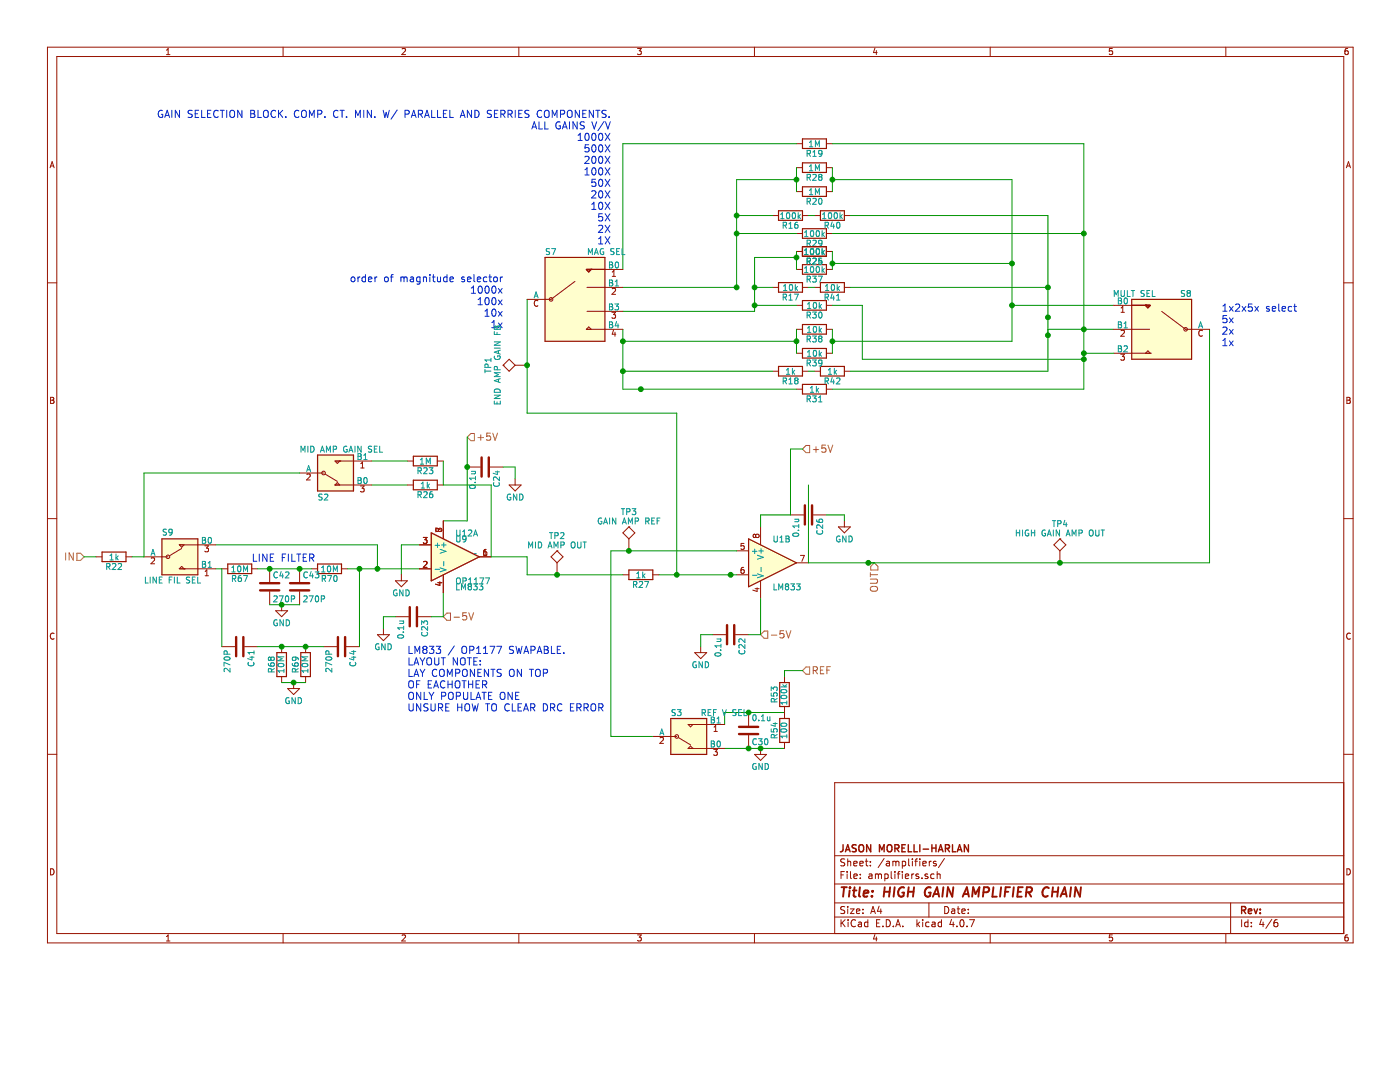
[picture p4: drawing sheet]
<svg xmlns="http://www.w3.org/2000/svg" width="279mm" height="216mm" viewBox="0 0 279 216" stroke-linecap="round" stroke-linejoin="round" font-family="sans-serif">
<g fill="none" stroke="#969400" stroke-width=".2">
<path d="M94 86.5h.7v1.4h-.7l-.8-.7zM95.4 87.3h1.1M95.9 86.8v1.1M97.9 86.4h-.7l-.1 .7 .2-.1h.5l.1 .6-.3 .3-.5-.2M98.3 86.4l.5 1.5 .5-1.5M160.2 89.6l.7-.7h.7v1.4h-.7zM162.3 89.7h1.1M162.9 89.2v1.1M164.8 88.8h-.7l-.1 .7 .2-.1h.5l.1 .6-.3 .3-.5-.2M165.2 88.8l.5 1.5 .5-1.5M13.1 110.3v1.5M14.6 110.3v1.5l-.8-1.5v1.5"/>
<path d="M15.3 110.4h.8l.7 .7-.7 .7h-.8zM173.7 114.3v.8M173.7 115.6h1.2l.2 .2v.3l-.2 .3h-1.2M173.7 114.7h1.4M173.8 117.2a.93 .93 0 0 1 1.3 .1 .5 .5 0 0 1-.4 .7h-.5a.49 .49 0 0 1-.4-.8zM174.5 112.3l.7 .7v.7h-1.4v-.7zM89.2 122.3h.7v1.5h-.7l-.7-.7zM90.6 123.2h1.1M93.1 122.3h-.7l-.1 .7 .2-.2 .5 .1 .1 .5-.2 .3-.6-.1M93.6 122.3l.4 1.4 .5-1.4M152.5 125.9h.7v1.5h-.7l-.7-.8zM153.9 126.7h1.1"/>
<path d="M156.4 125.9h-.7l-.1 .6 .2-.1 .5 .1 .2 .5-.3 .3-.6-.2M156.9 125.9l.5 1.4 .4-1.4M160.9 133.1h.7v1.4h-.7l-.7-.7zM162.3 133.8l.7-.1 .1-.2v-.3l-.2-.2h-.6v1.5M162.7 133.8l.4 .7M163.7 133.7h.5M164.4 133h-.7v1.5h.7M165 133.7h.5M165.7 133h-.7v1.5"/>
</g>
<g fill="none" stroke="#981200" stroke-width=".24">
<path d="M160.2 27.7h4.7v1.9h-4.7zM160.2 32.5h4.7v1.9h-4.7zM160.2 37.3h4.7v1.9h-4.7zM108.8 51.4h11.9v16.7h-11.9zM155.4 42.1h4.8v1.9h-4.8zM155.4 56.4h4.8v1.9h-4.8zM160.2 45.6h4.7v2h-4.7zM160.2 49.2h4.7v1.9h-4.7zM160.2 52.8h4.7v1.9h-4.7zM160.2 60h4.7v1.9h-4.7zM163.7 42.1h4.8v1.9h-4.8zM163.7 56.4h4.8v1.9h-4.8z"/>
<path d="M225.9 59.7h11.9v12h-11.9zM155.4 73.1h4.8v1.9h-4.8zM160.2 64.8h4.7v1.9h-4.7zM160.2 69.5h4.7v1.9h-4.7zM160.2 76.7h4.7v1.9h-4.7zM163.7 73.1h4.8v1.9h-4.8zM63.4 90.8h7.1v7.2h-7.1zM82.5 91h4.8v2h-4.8zM82.5 95.8h4.8v1.9h-4.8zM20.4 110.2h4.7v1.9h-4.7zM32.3 107.5h7.2v7.2h-7.2zM45.5 112.5h4.7v2h-4.7z"/>
<path d="M63.4 112.5h4.8v2h-4.8zM86.1 106.3l9.5 4.8-9.5 4.8zM125.5 113.7h4.8v2h-4.8zM149.4 107.5l9.6 4.8-9.6 4.8zM55.3 130.2h1.9v4.8h-1.9zM60 130.2h1.9v4.8h-1.9zM155.6 136.2h1.9v4.8h-1.9zM133.9 143.4h7.1v7.1h-7.1zM155.6 143.4h1.9v4.7h-1.9z"/>
</g>
<g fill="none" stroke="#981200" stroke-width=".2">
<path d="M9.5 9.4h260.5v178.7h-260.5zM11.3 11.3h256.9v175h-256.9zM33.2 10.9h.7M33.2 10l.4-.3v1.2M56.5 9.4v1.9M80.2 9.8l.5-.1 .2 .3-.7 .9h.7M103.5 9.4v1.9M127.2 9.7h.8l-.4 .4 .3 .1 .1 .2-.1 .4-.2 .1-.5-.1M150.6 9.4v1.9M174.6 9.6l-.3 .9h.8M174.9 10.1v.8M197.6 9.4v1.9"/>
<path d="M222 9.7h-.6v.6l.5-.1 .2 .5-.3 .2-.4-.1M244.6 9.4v1.9M269 9.7h-.4l-.2 .3v.7l.2 .2 .4-.1 .1-.4-.1-.2-.4-.1-.2 .3M10 33.5l.4-1.2 .4 1.2M10.1 33.1h.6M159 33.5h1.2M159 38.2h1.2M159 28.7h1.2M164.9 33.5h1.2M164.9 38.2h1.2M164.9 28.7h1.2M268.7 33.5l.4-1.2 .4 1.2"/>
<path d="M268.8 33.1h.6M9.5 56.4h1.8M114.8 56.2l-4.8 3.5h-4.8M117.1 57.3h7.2M118 53.8h.1M118 53.8l-.5 .4-.5-.4h7.3M122.2 55.1h.7M122.2 54.3l.3-.3v1.1M122.2 57.6l.4-.1 .3 .4-.8 .8h.8M154.2 57.3h1.2M154.2 43h1.2M159 46.6h1.2"/>
<path d="M159 50.2h1.2M159 53.8h1.2M160.2 57.3h1.1M160.2 43h1.1M162.5 57.3h1.2M162.5 43h1.2M164.9 46.6h1.2M164.9 50.2h1.2M164.9 53.8h1.2M168.5 57.3h1.2M168.5 43h1.2M268.2 56.4h1.8"/>
<path d="M10.1 79.3h.4l.2 .2-.2 .4 .3 .2-.2 .4h-.5zM10.1 79.9h.4M100.4 72.9h.1M100.4 72.9l1.2 1.2 1.2-1.2M100.4 72.9l1.2-1.2 1.2 1.2M102.8 72.9h2.4M107.3 60a.53 .53 0 0 0-.7 .5 .53 .53 0 0 0 .7 .5M117 65.7h.1M117 65.7h7.3M117 65.7l.5-.5 .5 .5M117.1 62.1h7.2M122.1 62.3h.8l-.5 .5 .4 .1v.5l-.2 .1-.5-.1"/>
<path d="M122.4 65.8l-.2 .9h.7M122.7 66.3v.8M154.2 74.1h1.2M159 77.7h1.2M159 60.9h1.2M159 65.7h1.2M159 70.5h1.2M160.2 74.1h1.1M162.5 74.1h1.2M164.9 77.7h1.2M164.9 60.9h1.2M164.9 65.7h1.2"/>
<path d="M164.9 70.5h1.2M168.5 74.1h1.2M222.3 60.9h7.3l-.5 .5-.5-.5M222.3 65.7h7.1M222.3 70.5h7.3M223.7 70.7h.7l-.4 .4 .4 .1v.6l-.2 .1-.5-.1M223.7 62.3h.7M223.7 61.5l.4-.4v1.2M223.7 66l.5-.1 .2 .3-.7 .9h.7M228.6 60.9h.1M228.6 70.5l.5-.5 .5 .5M229.6 70.5h.1"/>
<path d="M231.8 62.1l4.8 3.6h4.8M240 66a.53 .53 0 0 0-.8 .5 .53 .53 0 0 0 .8 .5M268.8 79.3h.4l.2 .2-.2 .4 .3 .2-.2 .4h-.5zM268.8 79.9h.4M59.8 94.4h4.8M61.3 94.7l.4-.1 .2 .3-.7 .9h.7M64.9 94.6l2.4 1.5M66.8 96.8h.1M66.8 96.8h7.3M66.8 96.8l.5-.5 .5 .5M67.8 92h.1M67.8 92l-.5 .5-.5-.5h7.3"/>
<path d="M71.9 97h.8l-.4 .4 .3 .1v.5l-.1 .2-.6-.2M72 93.4h.7M72 92.5l.3-.3v1.2M81.3 96.8h1.2M81.3 92h1.2M87.3 96.8h1.2M87.3 92h1.2M93.2 93.2h2.7M97.8 93.2h2.6M101.6 96.8h2.4l-1.2 1.2zM102.8 95.6v1.2M9.5 103.5h1.8"/>
<path d="M19.2 111.1h1.2M25.1 111.1h1.2M28.7 111.1h4.8M30.2 111.4l.4-.1 .3 .3-.8 .9h.8M35.8 108.7h.1M35.8 108.7h7.3M35.8 108.7l.5 .5 .4-.5M36.3 109.4l-2.4 1.5M36.7 113.5h.1M36.7 113.5l-.4-.5-.5 .5h7.3M40.9 108.9h.7l-.4 .5 .4 .1v.5l-.2 .1-.5-.1M40.9 114.9h.7"/>
<path d="M40.9 114l.4-.3v1.2M44.3 113.5h1.2M50.2 113.5h1.2M53.8 113.5v2.6M53.8 118v2.7M59.8 113.5v2.6M59.8 118v2.7M62.2 113.5h1.2M68.2 113.5h1.2M78.9 115.9h2.4l-1.2 1.2zM80.1 114.7v1.2M83.7 113.5h2.4"/>
<path d="M83.7 108.7h2.4M84.5 107.2h.7l-.4 .5 .4 .1v.5l-.2 .1-.5-.1M84.5 112.1l.5-.1 .2 .4-.7 .8h.7M87 105.9l.2 .2 .3-.2M87 105.6l.2-.2 .3 .2M87.4 116.3h.8M87.5 105.9l.2 .2 .4-.1 .1-.1M87.5 105.6l.1-.2h.3l.3 .2v.3M87.5 105.6v.3M87.8 116.1v.7l-.9-.2M88.2 105.9l-1.2-.5v.7M88.5 103.9v3.6"/>
<path d="M88.5 114.7v3.6M95.6 111.1h2.4M96.5 110.8h.7M96.5 110.3l.2-.2 .4 .1 .1 .4-.3 .2M96.8 109.6h.2M96.8 109.6l-.3 .5v.5l.2 .2M96.8 109.6v1.2M96.8 109.6l-.3 .4M111.2 109.9h.1M111.2 109.9l-1.2 1.2 1.2 1.2M111.2 109.9l1.2 1.2-1.2 1.2M111.2 112.3v2.4"/>
<path d="M124.3 114.7h1.2M125.5 105.1h.1M125.5 105.1l-1.2 1.2 1.2 1.2M125.5 105.1l1.2 1.2-1.2 1.2M125.5 107.5v2.4M130.3 114.7h1.2M147 114.7h2.4M147 109.9h2.4M148.4 113.2l-.3 .1-.2 .2v.7l.2 .2 .4-.1-.1-.6h-.3l-.2 .2M148.5 108.4h-.6v.6h.6v.5l-.2 .1-.4-.1M150.7 117.5h.8M150.8 106.8l-.2-.2-.3 .2 .1 .4 .2 .1 .2-.3"/>
<path d="M150.8 106.8l.2-.2h.4l.1 .2v.2l-.2 .3-.4-.1-.1-.2M150.8 106.8v.2M151.1 117.3v.7l-.9-.2M151.8 105.1v3.6M151.8 115.9v3.6M157.8 102.7h2.6M159 112.3h2.3M159.7 110.8h.8l-.5 1.2M162.3 102.7h2.6M167.3 105.1h2.4l-1.2 1.2zM168.5 103.9v1.2M211.5 107.5h.1"/>
<path d="M211.5 107.5l-1.2 1.2 1.2 1.2M211.5 107.5l1.2 1.2-1.2 1.2M211.5 109.9v2.4M268.2 103.5h1.8M10.8 126.4a.54 .54 0 0 0-.8 .5 .54 .54 0 0 0 .8 .5M44.3 129h2.6M48.8 129h2.6M55 121.9h2.4l-1.2 1.2zM56.2 120.7v1.2M56.2 129v1.2M56.2 135v1.2M57.4 137.4h2.4l-1.2 1.2z"/>
<path d="M58.6 136.2v1.2M61 129v1.2M61 135v1.2M64.6 129h2.6M69.1 129h2.6M75.3 126.6h2.4l-1.2 1.2zM76.5 125.4v1.2M78.9 123.1h2.6M83.4 123.1h2.7M138.6 130.2h2.4l-1.2 1.2zM139.8 129v1.2M142.2 126.6h2.7"/>
<path d="M146.8 126.6h2.6M156.6 135v1.2M269.5 126.4a.54 .54 0 0 0-.8 .5 .54 .54 0 0 0 .8 .5M9.5 150.5h1.8M130.3 147h4.8M131.7 147.2l.5-.1 .2 .4-.7 .8h.7M135.4 147.2l2.4 1.4M137.3 149.3h.1M137.3 149.3h7.3M137.3 149.3l.5-.4 .5 .4M138.3 144.6h.1M138.3 144.6l-.5 .4-.5-.4h7.3"/>
<path d="M142.4 149.5h.8l-.4 .5 .3 .1v.5l-.2 .1-.5-.1M142.5 145.9h.7M142.5 145.1l.3-.3v1.1M149.4 142.2v2.6M149.4 146.7v2.6M150.6 150.5h2.4l-1.2 1.2zM151.8 149.3v1.2M156.6 141v2.4M156.6 148.1v1.2M268.2 150.5h1.8M268.2 156.2h-101.6v30.1M10.1 173.4a.62 .62 0 0 1 .7 .6 .62 .62 0 0 1-.7 .6z"/>
<path d="M166.6 176.4h101.6M166.6 170.8h101.6M167.8 174.6h.5M168.5 173.9h-.7v1.4M168.6 171.4h-.6l-.2 .2v.3l.7 .4v.4l-.2 .1-.5-.1M169.1 173.9v.1M169.1 174.4v.9M169.2 171.4v1.4M169.2 172l.2-.1h.3l.1 .9M169.7 173.9v1.2l.2 .2M170.4 172.3l.6-.1v-.3h-.4l-.2 .1v.7h.6M170.4 174.9l.7-.2-.1-.2-.4-.1-.2 .2 .1 .6h.5"/>
<path d="M171.6 172.3l.7-.1-.1-.3h-.4l-.2 .1 .1 .7h.5M171.7 175.2v.1M171.7 174.5v.1M172.7 171.9h.5M172.9 171.4v1.2l.3 .2M173.4 174.5h.6v.8M173.7 171.9v.1M173.7 172.7v.1M174 174.7l-.6 .3 .2 .3 .4-.1M174.7 174.5l.4-.1 .2 .2M174.7 174.4v.9M175.3 174.6l.2-.2 .3 .1 .1 .8"/>
<path d="M175.3 174.6v.7M176.4 171.3l-1.1 1.8M176.6 174.5l.4-.1 .3 .2-.2 .6h-.5M176.6 174.4v1.4M176.9 171.9h.6v.9M177.5 172.2l-.6 .2 .2 .4 .4-.1M177.9 173.9v1.2l.1 .2M178.2 172l.4-.1 .2 .1M178.2 171.9v.9M178.6 173.9v.1M178.6 174.4v.9M178.8 172l.2-.1h.3l.1 .9"/>
<path d="M178.8 172v.8M179.1 174.4h.5M179.6 173.9l-.3 .2v1.2M180.1 173.9v.1M180.1 171.9v1.4M180.1 174.4v.9M180.1 171.9h.4l.2 .2-.1 .6h-.5M180.7 174.9l.6-.2v-.2l-.4-.1-.2 .2v.6h.6M181.3 171.4v1.2l.2 .2M182 174.4v.9M182.1 171.4v.1M182.1 171.9v.9"/>
<path d="M182.4 174.4l-.4 .2M182.6 171.9h.5M183.1 171.4l-.3 .2v1.2M183.3 174.5l-.3-.1-.2 .2 .1 .2 .4 .1v.3h-.5M183.6 171.4v.1M183.6 171.9v.9M184 175.2v.1M184.2 172.3l.6-.1v-.3h-.4l-.2 .1v.7h.6M185.1 174.5l-.3-.1-.2 .2 .1 .2 .4 .1v.3h-.5M185.5 171.9v.9M185.9 171.9l-.4 .2M186.4 174.5l-.4-.1-.3 .2 .1 .6 .2 .1 .4-.1"/>
<path d="M186.8 171.9h-.3l-.2 .1v.3l.5 .1v.3h-.5M187 174.5l.2-.1 .4 .1v.8M187 173.9v1.4M188.5 171.3l-1.2 1.8M268.8 173.4a.62 .62 0 0 1 .7 .6 .62 .62 0 0 1-.7 .6zM33.2 186.9l.4-.4v1.3M33.2 187.8h.7M56.5 186.3v1.8M80.2 186.6l.5-.1 .2 .4-.7 .9h.7M103.5 186.3v1.8M127.2 186.5h.8l-.4 .5h.3l.1 .2-.1 .4-.2 .2-.5-.2M150.6 186.3v1.8"/>
<path d="M166.6 183h101.6M166.6 180.2h101.6M167.8 183.5v1.4M168 184.1l.7 .8M168.6 181l-.6-.1-.2 .2v.3l.7 .4v.4l-.2 .1-.5-.1M168.7 183.5l-.9 .8M169.2 180.9v.1M169.2 181.4v.9M169.3 183.5v.2M169.3 184v.9M169.7 181.4h.7l-.7 .9h.7M170.7 183.7a.67 .67 0 0 0-.9 .4 .67 .67 0 0 0 .7 .8l.2-.1"/>
<path d="M170.9 181.8l.7-.1-.1-.3h-.4l-.2 .2 .1 .6h.5M171.3 184.1h.6v.8M171.9 184.3l-.6 .3 .2 .3 .4-.1M172.2 182.2v.1M172.2 181.4v.2M173.2 184.1l-.4-.1-.3 .3 .1 .5 .2 .1 .4-.1M173.2 183.5v1.4M173.8 182.3l.4-1.4 .5 1.4M173.9 181.9h.7M174.6 186.5l-.3 .9h.8M174.9 187v.8M174.9 184.2h.5"/>
<path d="M175.4 180.8l-.3 1h.9M175.6 183.5h-.7v1.4h.7M175.8 181.4v.9M176.2 184.8v.1M176.9 183.5a.71 .71 0 0 1 .8 .7 .71 .71 0 0 1-.8 .7zM178.3 184.8v.1M178.8 184.9l.4-1.4 .5 1.4M178.9 184.5h.7M180.2 184.8v.1M183 183.5v1.4M183.1 184.4l.4 .5M183.5 184l-.5 .5"/>
<path d="M184.1 183.5v.2M184.1 184v.9M185.4 180.2v2.8M185.4 184.1l-.4-.1-.3 .3 .1 .5 .2 .1 .4-.1M186 184.1h.6v.8M186.6 184.3l-.6 .3 .2 .3 .4-.1M187.9 184.1l-.4-.1-.3 .3 .1 .5 .2 .1 .4-.1M187.9 183.5v1.4M188.5 180.9a.71 .71 0 0 1 .9 .7 .71 .71 0 0 1-.9 .7zM189.9 183.4l-.3 1.1h.8M189.9 181.4h.6v.9M190.2 184v.9"/>
<path d="M190.5 181.7l-.6 .3 .2 .3 .4-.1M191 184.8v.1M191 181.4h.5M191.2 180.9v1.2l.3 .2M191.7 183.7l.2-.2a.75 .75 0 0 1 .5 .7 .75 .75 0 0 1-.5 .7l-.3-.5zM192 181.8l.6-.1v-.3h-.4l-.2 .2v.6h.6M193 184.8v.1M193.2 182.2v.1M193.2 181.4v.2M193.5 183.5h1l-.7 1.4M197.6 186.3v1.8M222 186.5h-.6v.6l.5-.1 .2 .5-.3 .3-.4-.2"/>
<path d="M244.6 186.3v1.8M245.6 180.2v6.1M247.8 183.5v1.4M249.1 184.1l-.4-.1-.3 .3 .1 .5 .2 .1 .4-.1M249.1 183.5v1.4M249.7 184.8v.1M249.7 184.1v.1M251.7 183.4l-.3 1.1h.9M252.1 184v.9M253.8 183.4l-1.2 1.9M254.9 183.5l-.4 .1a1.04 1.04 0 0 0-.1 1.2l.4 .1 .2-.1v-.5l-.2-.2h-.4l-.2 .2M269 186.5l-.4 .1-.2 .2v.7l.2 .3 .4-.2 .1-.4-.1-.2h-.4l-.2 .2"/>
<circle cx="110" cy="59.7" r=".36"/>
<circle cx="236.6" cy="65.7" r=".36"/>
<circle cx="64.6" cy="94.4" r=".36"/>
<circle cx="33.5" cy="111.1" r=".36"/>
<circle cx="135.1" cy="147" r=".36"/>
</g>
<g fill="none" stroke="#009596" stroke-width=".2">
<path d="M161.1 30.6h.6v-.5l-.6-.1v1.2M161.1 35.4l.6-.1v-.4l-.6-.1v1.2M161.4 35.4l.4 .6M161.4 30.6l.4 .6M161.5 34.1h.7M161.5 28.4l.4-.3v1.2M161.5 33.2l.4-.3v1.2M161.5 38l.4-.3v1.2M161.5 38.9h.7M161.5 29.3h.7M162.2 34.9l.5-.1 .2 .3-.7 .9h.7M162.2 39.7l.5-.1 .2 .3-.7 .9h.7"/>
<path d="M162.2 31.2h.7M162.2 30.3l.4-.3v1.2M162.7 29.3v-1.2l.4 .8 .4-.8v1.2M162.7 34.1v-1.2l.4 .8 .4-.8v1.2M162.7 38.9v-1.2l.4 .8 .4-.8v1.2M163.5 39.7l.1-.1a.63 .63 0 0 1 .5 .6 .63 .63 0 0 1-.5 .6l-.2-.5zM163.6 35.3l-.2-.2 .2-.3 .4 .1v.2l-.2 .2M163.6 35.3l-.2 .2v.4l.2 .1h.2l.2-.3v-.3l-.2-.1M163.6 35.3h.2M164 30.5l-.2 .3-.3-.1-.1-.6 .4-.1 .2 .2v.7l-.3 .3h-.2M106.6 59.4l.4-1.1 .4 1.1M106.7 59.1h.6"/>
<path d="M109.7 49.7h-.6v.4a.51 .51 0 0 1 .5 .6l-.1 .1-.5-.1M110.1 49.6h.8l-.5 1.2M117.4 50.8v-1.2l.4 .8 .4-.8v1.2M118.6 50.8l.4-1.2 .4 1.2M118.7 50.4h.6M120.4 49.7a.55 .55 0 0 0-.6 .5 .55 .55 0 0 0 .6 .5l.1-.4h-.2M121.6 52.3h.4l.3 .2-.3 .3 .3 .2v.2l-.2 .3h-.5zM121.6 55.9h.4l.3 .2-.3 .3 .3 .1v.3l-.2 .3h-.5zM121.6 52.8h.4M121.6 56.4h.4M122.5 49.7h-.5l-.1 .4a.51 .51 0 0 1 .6 .6l-.2 .1-.4-.1M122.8 56.2l.3-.3v1.2"/>
<path d="M122.8 57.1h.6M122.9 52.4l.1-.1a.63 .63 0 0 1 .5 .6 .63 .63 0 0 1-.5 .6l-.2-.5zM123.1 50.2h.4M123.6 49.6h-.5v1.2h.5M124.1 49.6v1.2h.6M155.8 43.6h.7M155.8 42.8l.3-.4v1.2M156.3 45l.6-.1v-.5l-.6-.1v1.2M156.3 59.3l.6-.1v-.4l-.6-.1v1.2M156.4 57.1l.3-.3v1.2M156.4 58h.6M156.6 59.3l.4 .6"/>
<path d="M156.6 45l.4 .5M157 42.5l.2-.1a.63 .63 0 0 1 .4 .6 .63 .63 0 0 1-.4 .6l-.3-.4zM157.5 44.7l.3-.4v1.2M157.5 59l.3-.3v1.2M157.5 59.9h.6M157.5 45.5h.6M157.6 56.9l.2-.1a.63 .63 0 0 1 .4 .6 .63 .63 0 0 1-.4 .6l-.3-.5zM158.2 42.5l.2-.1a.63 .63 0 0 1 .4 .6 .63 .63 0 0 1-.4 .6l-.3-.4zM158.5 58.7h.8l-.5 1.2M158.7 56.8v1.2M158.8 57.5l.4 .5M159.1 44.3l-.3 .1-.2 .2v.7l.2 .2 .4-.1-.1-.5-.3-.1-.2 .2"/>
<path d="M159.2 57.2l-.5 .4M159.3 42.4v1.2M159.4 43.2l.3 .4M159.7 42.8l-.4 .5M160.6 53.5l.3-.3v1.2M160.6 47.2h.6M160.6 46.4l.3-.4v1.2M160.6 49.9l.3-.3v1.2M160.6 50.8h.6M160.6 54.4h.6M161.1 40.2l.6-.1v-.4l-.6-.1v1.2M161.1 48.6l.6-.1v-.5l-.6-.1v1.2"/>
<path d="M161.1 52.1h.6v-.5l-.6-.1v1.2M161.1 55.7h.6v-.5l-.6-.1v1.2M161.4 48.6l.4 .5M161.4 52.1l.4 .6M161.4 55.7l.4 .6M161.4 40.2l.4 .6M161.8 46.1l.2-.1a.63 .63 0 0 1 .4 .6 .63 .63 0 0 1-.4 .6l-.3-.4zM161.8 49.7l.2-.1a.63 .63 0 0 1 .4 .6 .63 .63 0 0 1-.4 .6l-.3-.5zM161.8 53.3l.2-.1a.63 .63 0 0 1 .4 .6 .63 .63 0 0 1-.4 .6l-.3-.5zM162.2 55.1h.7l-.4 .5 .4 .1v.5l-.2 .1-.5-.1M162.2 48l.5-.1 .2 .4-.7 .8h.7M162.2 51.6l.5-.1 .2 .4-.7 .8h.7"/>
<path d="M163 46.1l.1-.1a.63 .63 0 0 1 .5 .6 .63 .63 0 0 1-.5 .6l-.2-.4zM163 49.7l.1-.1a.63 .63 0 0 1 .5 .6 .63 .63 0 0 1-.5 .6l-.2-.5zM163 53.3l.1-.1a.63 .63 0 0 1 .5 .6 .63 .63 0 0 1-.5 .6l-.2-.5zM163.3 55.1h.8l-.5 1.2M163.6 51.4l-.2 .9h.7M163.9 51.9v.8M164 51.5h-.6v.6h.6v.5l-.2 .1-.4-.1M164 48.4l-.2 .3-.3-.1-.1-.6 .4-.1 .2 .2v.7l-.3 .3h-.2M164.1 46v1.2M164.1 49.6v1.2M164.1 53.2v1.2M164.2 42.8l.3-.4v1.2"/>
<path d="M164.2 43.6h.6M164.2 46.8l.3 .4M164.2 50.3l.3 .5M164.2 53.9l.3 .5M164.5 46.4l-.4 .5M164.5 50l-.4 .4M164.5 53.6l-.4 .4M164.7 59.3l.5-.1 .1-.4-.6-.1v1.2M164.7 45l.5-.1 .1-.5-.6-.1v1.2M164.7 57.1l.4-.3v1.2M164.7 58h.7M165 59.3l.3 .6"/>
<path d="M165 45l.3 .5M165.4 42.5l.2-.1a.63 .63 0 0 1 .4 .6 .63 .63 0 0 1-.4 .6l-.3-.4zM166 56.9l.1-.1a.63 .63 0 0 1 .5 .6 .63 .63 0 0 1-.5 .6l-.2-.5zM166.1 58.6l-.3 .9h.7M166.1 44.3l-.3 .8h.7M166.4 44.7v.8M166.4 59.1v.8M166.6 42.5l.1-.1a.63 .63 0 0 1 .4 .6 .63 .63 0 0 1-.4 .6l-.2-.4zM167 59.9h.6M167 59l.3-.3v1.2M167.1 44.4l.1-.1a.63 .63 0 0 1 .4 .6 .63 .63 0 0 1-.4 .6l-.2-.4zM167.1 56.8v1.2"/>
<path d="M167.2 57.5l.3 .5M167.5 57.2l-.4 .4M167.7 42.4v1.2M167.8 43.2l.3 .4M168.1 42.8l-.4 .5M222.4 59.2v-1.2l.4 .8 .4-.8v1.2M223.2 59.4h.4l.2 .3-.2 .3 .2 .1 .1 .3-.3 .2h-.4zM223.2 60h.4M223.7 58v.9l.2 .3h.3l.2-.3v-.9M224.4 59.5l.2-.1a.63 .63 0 0 1 .4 .6 .63 .63 0 0 1-.4 .6l-.3-.4zM225 58v1.2h.6M225.8 58h.6"/>
<path d="M226.1 58v1.2M228.4 58h-.6l-.1 .4a.51 .51 0 0 1 .6 .6l-.1 .2-.5-.1M228.9 58.5h.4M229.5 58h-.6v1.2h.6M230 58v1.2h.5M236.4 58h-.6v.4a.51 .51 0 0 1 .6 .6l-.2 .2-.4-.1M237.1 58.5l-.2-.2 .2-.3 .4 .1 .1 .2-.2 .2M237.1 58.5l-.2 .2v.3l.2 .2h.3l.2-.3-.1-.3-.1-.1M237.1 58.5h.3M96.8 73.7v.7M96.8 74h1.2M97.4 73.3l-.1-.6h-.4l-.1 .6h1.2"/>
<path d="M98 71.8h-1.2l.3 .4M98 71.5v.7M98.6 66.2v.5h1.2M98.6 78.9h1.2l-1.2 .6h1.2M98.6 69.5h1.2M98.6 68.2h1.2l-1.2 .7h1.2M98.7 71.1a.55 .55 0 0 0 .5 .6 .55 .55 0 0 0 .6-.6l-.5-.1v.2M98.7 65.1h.3l.2 .2 .1-.2h.4l.1 .6h-1.2zM98.8 77.7a.63 .63 0 0 1 .7-.1 .63 .63 0 0 1 .3 .7h-1.2zM99.2 65.3v.4M99.2 66.3v.4M99.3 73.8l-.1-.6h-.5l-.1 .6h1.2"/>
<path d="M99.5 70v.5M99.5 75.7v.5M99.8 75.6l-1.2 .4 1.2 .3M99.8 74.4h-1.2l.9 .3-.9 .4h1.2M99.8 69.9l-1.2 .4 1.2 .4M121.6 60.6h.4l.3 .3-.3 .3 .3 .1v.3l-.2 .2h-.5zM121.6 64.2h.4l.3 .2-.3 .4 .3 .1v.3l-.2 .2h-.5zM121.6 61.2h.4M121.6 64.8h.4M122.7 60.6h.7l-.4 .5 .4 .1v.5l-.2 .1-.5-.1M123 64.2l-.2 .8h.7M123.3 64.6v.8"/>
<path d="M156.3 76h.6v-.5l-.6-.1v1.2M156.6 76l.4 .6M156.9 74.7h.7M156.9 73.8l.4-.3v1.2M157.5 76.6h.6M157.5 75.7l.3-.3v1.2M158.1 73.5v1.2M158.3 74.2l.3 .5M158.6 73.9l-.5 .4M158.8 75.9l-.2-.2 .2-.3 .4 .1 .1 .2-.2 .2M158.8 75.9l-.2 .3v.3l.2 .1h.3l.2-.2-.1-.4-.1-.1M158.8 75.9h.3"/>
<path d="M161.1 62.9l.6-.1v-.4l-.6-.1v1.2M161.1 67.7l.6-.1v-.5l-.6-.1v1.2M161.1 72.4h.6v-.5l-.6-.1v1.2M161.1 79.6l.6-.1v-.4l-.6-.1v1.2M161.2 61.6h.6M161.2 60.7l.3-.3v1.2M161.2 65.5l.3-.4v1.2M161.2 70.3l.3-.4v1.2M161.2 66.3h.6M161.2 71.1h.6M161.4 79.6l.4 .6M161.4 62.9l.4 .6"/>
<path d="M161.4 67.7l.4 .5M161.4 72.4l.4 .6M161.7 78.3h.7M161.7 77.4l.4-.3v1.2M162.2 79h.7l-.4 .4 .4 .1v.6l-.2 .1-.5-.1M162.2 62.3h.7l-.4 .4 .4 .1v.5l-.2 .2-.5-.2M162.2 67h.7l-.4 .5 .4 .1v.5l-.2 .1-.5-.1M162.2 71.8h.7l-.4 .5 .4 .1v.5l-.2 .1-.5-.1M162.4 60.5l.2-.1a.63 .63 0 0 1 .4 .6 .63 .63 0 0 1-.4 .6l-.3-.5zM162.4 65.2l.2-.1a.63 .63 0 0 1 .4 .6 .63 .63 0 0 1-.4 .6l-.3-.4zM162.4 70l.2-.1a.63 .63 0 0 1 .4 .6 .63 .63 0 0 1-.4 .6l-.3-.4zM162.9 77.1v1.2"/>
<path d="M163 77.8l.4 .5M163.4 79.3l.3-.3v1.2M163.4 77.5l-.5 .4M163.5 62.4l.1-.1a.63 .63 0 0 1 .5 .6 .63 .63 0 0 1-.5 .6l-.2-.5zM163.5 60.4v1.2M163.5 65.1v1.2M163.5 69.9v1.2M163.6 67.6l-.2-.3 .2-.3 .4 .1v.2l-.2 .3M163.6 67.6l-.2 .2v.3l.2 .1h.2l.2-.2v-.3l-.2-.1M163.6 67.6h.2M163.6 61.1l.3 .5M163.6 65.9l.3 .4"/>
<path d="M163.6 70.7l.3 .4M163.9 60.7l-.4 .5M163.9 65.5l-.4 .5M163.9 70.3l-.4 .5M164 72.3l-.2 .3-.3-.1-.1-.6 .4-.1 .2 .2v.7l-.3 .3h-.2M164.7 76h.5l.1-.5-.6-.1v1.2M165 76l.3 .6M165.3 73.8l.3-.3v1.2M165.3 74.7h.7M166.1 75.3l-.3 .9h.7M166.4 75.8v.8M166.5 73.5v1.2"/>
<path d="M166.6 74.2l.4 .5M167 73.9l-.5 .4M167 75.5l.4-.1 .2 .3-.7 .9h.7M223.2 64.2h.4l.2 .2-.2 .4 .2 .1 .1 .3-.3 .2h-.4zM223.2 64.8h.4M223.2 69h.4l.2 .2-.2 .4 .2 .1 .1 .3-.3 .2h-.4zM223.2 69.6h.4M224.3 69.1l.5-.1 .2 .3-.7 .9h.7M224.3 65.4h.7M224.3 64.6l.4-.4v1.2M239.2 65.4l.4-1.2 .4 1.2M239.3 65.1h.6"/>
<path d="M60.1 90.2v-1.2l.4 .9 .4-.9v1.2M61.2 94.1l.4-1.2 .4 1.2M61.3 93.7h.6M61.4 89v1.2M62 89a.6 .6 0 0 1 .7 .6 .6 .6 0 0 1-.7 .6zM64 90.2l.3-1.2 .4 1.2M64.1 89.9h.5M64.3 98.6h-.6v.4a.51 .51 0 0 1 .5 .7l-.1 .1-.5-.1M64.8 98.7l.4-.1 .2 .3-.7 .9h.7M65.1 90.2v-1.2l.5 .9 .3-.9v1.2M66.5 89.7l.6-.1v-.5l-.6-.1v1.2M69.2 89.1a.55 .55 0 0 0-.6 .5 .55 .55 0 0 0 .6 .6l.1-.5h-.2"/>
<path d="M69.6 90.2l.4-1.2 .4 1.2M69.8 89.9h.5M70.8 89v1.2M71.5 90.5h.4l.2 .2-.2 .4 .2 .1v.3l-.2 .2h-.4zM71.5 95.3h.4l.2 .2-.2 .3 .2 .2v.2l-.2 .3h-.4zM71.5 91.1h.4M71.5 95.8h.4M72.1 89v1.2l-.7-1.2v1.2M72.6 91.7h.7M72.6 90.8l.3-.3v1.2M72.7 95.4l.2-.1a.63 .63 0 0 1 .4 .6 .63 .63 0 0 1-.4 .6l-.3-.5zM74.2 89.1h-.6v.4a.51 .51 0 0 1 .5 .6l-.1 .1h-.5"/>
<path d="M74.7 89.6h.4M75.3 89h-.6v1.2h.6M75.8 89v1.2h.6M83.4 94l.6-.1v-.5l-.6-.1v1.2M83.4 98.7h.6v-.5l-.6-.1v1.2M83.7 98.7l.4 .6M83.7 94l.4 .5M83.9 92.6h.6M83.9 91.8l.3-.4v1.2M84.1 97.4h.6M84.1 96.5l.3-.3v1.2M84.6 98.2l.4-.1 .2 .3-.7 .9h.7"/>
<path d="M84.6 93.4l.4-.1 .2 .4-.7 .8h.7M85.1 92.6v-1.2l.4 .9 .4-.9v1.2M85.3 96.2v1.2M85.4 96.9l.3 .5M85.6 93.3h.8l-.4 .5 .3 .1v.5l-.1 .1-.6-.1M85.7 96.6l-.4 .4M86.3 98.1l-.4 .1-.1 .2-.1 .7 .2 .2 .4-.1v-.6h-.4l-.2 .2M93.7 97a.71 .71 0 0 1 1.2 .2 .7 .7 0 0 1-1.2-.1zM94.1 94h.8M94.8 94l.1 .2-.1 .3-.7 .1M94.8 96.3h.1M94.9 95.1v.6"/>
<path d="M94.9 95.4h-1.2l.3 .3M98.6 96.3a.53 .53 0 0 0 .5 .7 .53 .53 0 0 0 .5-.7M98.6 80v.6h1.2v-.6M98.9 94.1h.8M99.2 80.2v.4M99.3 94v.7l-.9-.3M99.7 95.2v.7l-.9-.7-.3 .2 .1 .4M101.9 98.6a.55 .55 0 0 0-.7 .6 .55 .55 0 0 0 .7 .5v-.4h-.2M103.1 98.6v1.2l-.6-1.2v1.2M103.7 98.6a.6 .6 0 0 1 .7 .6 .6 .6 0 0 1-.7 .6zM163.4 80.2h.6M21.3 113.1l.6-.1v-.5l-.6-.1v1.2"/>
<path d="M21.6 113.1l.4 .5M21.9 111.7h.7M21.9 110.9l.4-.4v1.2M22.4 112.5l.5-.1 .2 .4-.7 .8h.7M23.1 110.5v1.2M23.3 111.3l.3 .4M23.6 112.5l.4-.1 .3 .4-.8 .8h.8M23.6 110.9l-.5 .5M29 115.1v1.2h.6M30 115.1v1.2M30.1 110.8l.4-1.2 .4 1.2M30.3 110.5h.5"/>
<path d="M31.2 115.1v1.2l-.7-1.2v1.2M31.8 115.7h.4M32.4 115.1h-.6v1.2h.6M33.2 105.6h-.6v.4a.51 .51 0 0 1 .6 .7l-.2 .1-.4-.1M33.8 115.7h.4M34.3 115.1h-.5v1.2M34.4 106.1l-.2 .2h-.4l-.1-.6 .5-.1 .2 .2-.1 .7-.3 .3h-.2M34.8 115.1v1.2M35.4 115.1v1.2h.5M37.9 115.2h-.6l-.1 .4a.51 .51 0 0 1 .6 .6l-.2 .1h-.4M38.4 115.7h.4M39 115.1h-.6v1.2h.6"/>
<path d="M39.5 115.1v1.2h.5M40.4 112h.4l.2 .2-.2 .4 .2 .1 .1 .3-.3 .2h-.4zM40.4 107.2h.4l.2 .3-.2 .3 .2 .1 .1 .3-.3 .2h-.4zM40.4 112.6h.4M40.4 107.8h.4M41.5 113.2h.7M41.5 112.4l.4-.4v1.2M41.6 107.3l.2-.1a.63 .63 0 0 1 .4 .6 .63 .63 0 0 1-.4 .6l-.3-.4zM46.3 114.1h.6M46.3 113.3l.3-.4v1.2M46.4 115.5l.6-.1v-.5l-.6-.1v1.2M46.7 115.5l.4 .5"/>
<path d="M47.5 113l.2-.1a.63 .63 0 0 1 .4 .6 .63 .63 0 0 1-.4 .6l-.3-.4zM48.1 114.8l-.3 .1-.2 .2-.1 .7 .3 .2 .4-.1-.1-.6h-.3l-.3 .2M48.6 114.8h.8l-.5 1.2M48.6 114.1v-1.2l.4 .9 .4-.9v1.2M54.7 119l.4-.1 .2 .3-.7 .9h.7M55.4 114.2a.53 .53 0 0 0-.8 .5 .53 .53 0 0 0 .8 .5M55.7 118.9h.8l-.5 1.2M56.1 114l-.2 .9h.7M56.4 114.5v.8M57 114.2l.5-.1 .2 .4-.8 .8h.8M57 119l.2-.1a.63 .63 0 0 1 .4 .6 .63 .63 0 0 1-.4 .6l-.3-.5zM58.1 119.5l.6-.1 .1-.4-.7-.1v1.2"/>
<path d="M60.6 119l.5-.1 .2 .3-.7 .9h.7M61.3 114.2a.53 .53 0 0 0-.7 .5 .53 .53 0 0 0 .7 .5M61.7 118.9h.8l-.5 1.2M62.1 114l-.3 .9h.7M62.4 114.5v.8M62.9 114.1h.7l-.4 .5 .4 .1v.5l-.2 .1-.5-.1M63 119l.2-.1a.63 .63 0 0 1 .4 .6 .63 .63 0 0 1-.4 .6l-.3-.5zM64.1 119.5l.6-.1v-.4l-.6-.1v1.2M64.2 114.1h.7M64.2 113.3l.3-.4v1.2M64.3 115.5l.6-.1v-.5l-.6-.1v1.2M64.6 115.5l.4 .5"/>
<path d="M65.4 114.8h.8l-.5 1.2M65.4 113l.2-.1a.63 .63 0 0 1 .4 .6 .63 .63 0 0 1-.4 .6l-.3-.4zM66.5 114.1v-1.2l.4 .9 .4-.9v1.2M66.7 114.9l.2-.1a.63 .63 0 0 1 .4 .6 .63 .63 0 0 1-.4 .6l-.3-.4zM79.2 117.8a.55 .55 0 0 0-.7 .5 .55 .55 0 0 0 .7 .5v-.4h-.2M80.4 117.7v1.2l-.6-1.2v1.2M81 117.7a.6 .6 0 0 1 .7 .6 .6 .6 0 0 1-.7 .6zM86.8 113.6h.9M86.8 108.8h.9M87.3 108.4v.9M87.8 113.3l1.2 .4-1.2 .4M87.8 109.6l1.2 .4-1.2 .4"/>
<path d="M88.1 108.7h.9M88.6 108.3v.9M88.6 112v.9M91.1 115.5l.3-.2 .3 .1 .2 .7a.39 .39 0 0 1-.2 .4 .39 .39 0 0 1-.4-.1l-.2-.3zM91.1 105.8v.9l.3 .3h.2l.2-.3v-.9M91.1 107v.9l.3 .2h.2l.2-.2v-.9M91.1 116.5v1.2h.6M92.1 110.6l.2-.1h.3l.2 .8a.39 .39 0 0 1-.2 .3 .39 .39 0 0 1-.4 0l-.2-.3zM92.1 117.7v-1.2l.4 .8 .4-.8v1.2M92.3 107h.7M92.3 106.1l.4-.3v1.2M92.4 115.9h.6v-.5l-.6-.1v1.2"/>
<path d="M92.6 107l-.3 .2 .1 .4 .4 .1 .2-.2M92.8 107l.2 .2v.7l-.3 .2h-.3M93.3 110.5v.9l.2 .3h.2l.3-.3v-.9M93.5 105.9l.4-.1 .3 .3-.8 .9h.8M93.5 116.5h.7M93.5 115.7l.4-.4v1.2l.2 .2-.2 .3M93.6 117l-.2 .3 .1 .3 .1 .1h.3l.2-.2-.1-.4-.1-.1M93.6 117h.3M93.6 116.5l-.2 .2 .2 .3M94.4 110.5h.6M94.5 116.5h.8M94.5 107l.4-1.2 .4 1.2"/>
<path d="M94.6 106.6h.6M94.7 115.7l.3-.4v1.2M94.7 110.5v1.2M95.2 116.5l-.4 .5 .4 .1v.5l-.2 .1-.5-.1M95.6 116.5h.8l-.4 .5 .3 .1v.5l-.1 .1-.6-.1M95.8 115.3h.7l-.5 1.2M96.9 115.3h.8l-.5 1.2M105.5 109.3v-1.2l.4 .9 .4-.9v1.2M106.9 108.1v1.2M107.4 108.1a.6 .6 0 0 1 .7 .6 .6 .6 0 0 1-.7 .6zM109.4 109.3l.4-1.2 .4 1.2M109.5 109h.5"/>
<path d="M109.7 106.3h.6M110 106.3v1.2M110.6 109.3v-1.2l.4 .9 .4-.9v1.2M110.7 106.9l.6-.1 .1-.4-.7-.1v1.2M111.9 106.4l.4-.1 .3 .3-.8 .9h.8M111.9 108.8l.6-.1 .1-.5-.7-.1v1.2M114 108.3l.2-.2 .4 .1 .2 .7a.39 .39 0 0 1-.2 .4 .39 .39 0 0 1-.4 0l-.2-.4zM115.3 108.1v1l.2 .2h.2l.2-.2v-1M116.4 108.1h.6M116.7 108.1v1.2M120.1 103.4a.55 .55 0 0 0-.7 .6 .55 .55 0 0 0 .7 .5v-.5h-.2M120.5 104.6l.3-1.2 .5 1.2"/>
<path d="M120.6 104.2h.5M121.7 103.4v1.2M122.9 103.4v1.2l-.7-1.2v1.2M124 101.5h.7M124.2 104.6l.4-1.2 .4 1.2M124.3 101.5v1.2M124.3 104.2h.6M125.1 102.1h.5l.1-.5-.6-.1v1.2M125.4 104.6v-1.2l.4 .8 .4-.8v1.2M126.1 101.5h.8l-.4 .5 .3 .1v.5l-.1 .1-.6-.1M126.4 116.7l.6-.1 .1-.5-.7-.1v1.2M126.7 116.7l.4 .5"/>
<path d="M126.8 104l.5-.1 .1-.4-.6-.1v1.2M127.1 115.3h.6M127.1 114.5l.3-.4v1.2M127.6 116.1l.4-.1 .3 .4-.8 .8h.8M128.3 114.1v1.2M128.4 114.9l.3 .4M128.7 116h.7l-.5 1.2M128.7 114.5l-.4 .5M128.9 104l.5-.1 .1-.4-.6-.1v1.2M129.2 104l.3 .6M130.1 103.9h.4M130.6 103.4h-.5v1.2h.5"/>
<path d="M131.1 103.9h.4M131.7 103.4h-.6v1.2M150.2 110h.9M150.2 114.8h.9M150.6 109.6v.9M151.1 114.5l1.2 .4-1.2 .4M151.1 110.8l1.2 .4-1.2 .4M151.4 109.9h.9M151.9 109.5v.9M151.9 113.2v.9M154.5 107v.9l.2 .2h.2l.2-.2v-.9M154.5 116.5v1.2h.5"/>
<path d="M155.4 117.7v-1.2l.4 .8 .4-.8v1.2M155.7 108.1h.6M155.7 107.3l.3-.3v1.1M156.9 107h.4l.2 .2-.2 .3 .2 .1v.3l-.2 .2h-.4zM156.9 107.5h.4M156.9 117l-.2-.2 .2-.3 .5 .1v.2l-.2 .2M156.9 117l-.2 .3 .1 .3 .1 .1h.3l.2-.2v-.4l-.2-.1M156.9 117h.3M157.8 116.5h.7l-.4 .5 .4 .1v.5l-.2 .1-.5-.1M158.3 106.5a.71 .71 0 0 1 1.1 .3 .7 .7 0 0 1-1.2-.2zM158.6 103.6h.8M159 116.5h.7l-.4 .5 .3 .1v.5l-.1 .1-.5-.1"/>
<path d="M159.3 103.6l.1 .2-.1 .3h-.7M159.3 105.8h.1M159.4 104.6v.7M159.4 105h-1.2l.3 .3M163 103.7v.3l.3 .2 .6 .1 .3-.3-.1-.4-.6 .1-.1 .3 .3 .3M163.1 105.9a.53 .53 0 0 0 .5 .7 .53 .53 0 0 0 .5-.7M164.2 104.7v.8l-.9-.8-.3 .2 .1 .5M167.6 107a.55 .55 0 0 0-.7 .5 .55 .55 0 0 0 .7 .6l.1-.5h-.3M168.8 107v1.1l-.6-1.1v1.1M169.4 107a.6 .6 0 0 1 .7 .5 .6 .6 0 0 1-.7 .6zM202.8 105.8v1.2M202.8 106.3h.7"/>
<path d="M203.5 105.8v1.2M204.1 105.8v1.2M205.3 105.8a.55 .55 0 0 0-.7 .5 .55 .55 0 0 0 .7 .6v-.5h-.2M205.8 106.3h.7M205.8 105.8v1.2M206.5 105.8v1.2M208.6 105.8a.55 .55 0 0 0-.7 .5 .55 .55 0 0 0 .7 .6l.1-.5h-.3M209 107l.4-1.2 .4 1.2M209.1 106.6h.6M210 103.9h.7M210.2 105.8v1.2M210.4 103.9v1.2"/>
<path d="M211.1 104.5l.6-.1v-.4l-.6-.1v1.2M211.5 105.8v1.2l-.7-1.2v1.2M212.5 103.8l-.3 .9h.8M212.8 107l.3-1.2 .5 1.2M212.8 104.3v.8M212.9 106.6h.5M214 107v-1.2l.4 .8 .3-.8v1.2M215.3 106.4l.6-.1v-.4l-.6-.1v1.2M217.4 105.9l.2-.1h.4l.2 .7a.39 .39 0 0 1-.2 .4 .39 .39 0 0 1-.5 0l-.1-.4zM218.7 105.8v.9l.2 .3h.2l.2-.3v-.9M219.7 105.8h.7M220.1 105.8v1.2"/>
<path d="M44.8 131.2a.71 .71 0 0 1 1.1 .3 .7 .7 0 0 1-1.2-.2zM45.3 130.5v-.5l-.5-.1-.1 .6h1.2M45.9 133.4v.7l-.8-.7-.4 .2 .1 .4M45.9 132.7l-1.2-.5v.7M49.6 132.2a.53 .53 0 0 0 .5 .7 .53 .53 0 0 0 .5-.7M49.9 131.1h.8M50.3 131v.7l-.9-.3M50.7 129.9v.6M50.7 130.2h-1.2l.3 .3M53.6 132.4v.3l.2 .2h.7l.3-.2-.2-.4-.5 .1-.1 .3 .2 .2M54.1 131.3l-.3-.2-.2 .2 .1 .4 .1 .1 .3-.2M54.1 131.3l.2-.2 .3 .1 .2 .1v.3l-.3 .2-.3-.1-.1-.1"/>
<path d="M54.1 131.3v.3M54.2 134.1l-.1-.6h-.4l-.1 .6h1.2M54.8 133.4l-.6 .4M55.3 123.7a.55 .55 0 0 0-.7 .6 .55 .55 0 0 0 .7 .5v-.5h-.2M55.5 132.5a.71 .71 0 0 1 1.2 .3 .7 .7 0 0 1-1.2-.1zM56.5 123.7v1.2l-.6-1.2v1.2M56.7 133.9h-1.2l.3 .3M56.7 133.5v.7M56.7 131.1h-1.2l.8 .3-.8 .5h1.2M57.1 123.7a.6 .6 0 0 1 .7 .6 .6 .6 0 0 1-.7 .6zM57.7 139.3a.55 .55 0 0 0-.7 .5 .55 .55 0 0 0 .7 .5v-.4h-.2M58.3 132.4l.1 .3 .2 .2h.7l.2-.2-.1-.4-.6 .1v.3l.2 .2"/>
<path d="M58.8 131.1l.3 .2-.1 .4h-.6l-.1-.4 .3-.2 .6 .1 .3 .2v.3M58.9 139.2v1.2l-.6-1.2v1.2M59 134.1l-.1-.6h-.5l-.1 .6h1.2M59.5 139.2a.6 .6 0 0 1 .7 .6 .6 .6 0 0 1-.7 .6zM59.5 133.4l-.5 .4M60.3 132.5a.71 .71 0 0 1 1.1 .3 .7 .7 0 0 1-1.2-.1zM61.4 133.5v.7M61.4 133.9h-1.2l.4 .3M61.4 131.1h-1.2l.9 .3-.9 .5h1.2M65.1 131.2a.71 .71 0 0 1 1.1 .3 .7 .7 0 0 1-1.2-.2zM65.6 130.5v-.5l-.5-.1-.1 .6h1.2M66.2 133.4v.7l-.8-.7-.4 .2 .1 .4"/>
<path d="M66.2 132.7l-1.2-.5v.7M69.9 132.2a.53 .53 0 0 0 .5 .7 .53 .53 0 0 0 .5-.7M70.2 131.1h.8M70.2 130h.8M70.6 131v.7l-.9-.3M70.6 129.8v.7l-.9-.2M75.6 128.5a.55 .55 0 0 0-.7 .5 .55 .55 0 0 0 .7 .6l.1-.5h-.3M76.9 128.5v1.2l-.7-1.2v1.2M77.4 128.5a.6 .6 0 0 1 .7 .6 .6 .6 0 0 1-.7 .6zM79.4 126.8a.71 .71 0 0 1 1.2 .3 .7 .7 0 0 1-1.2-.1zM79.7 123.9h.9M80.4 123.9l.2 .2-.1 .3h-.8"/>
<path d="M80.4 126.1h.2M80.6 124.9v.7M80.6 125.3h-1.2l.3 .3M84.1 124.6v-.7l.5 .4 .1-.4h.5l.1 .2-.1 .5M84.2 126.2a.53 .53 0 0 0 .5 .7 .53 .53 0 0 0 .5-.7M85.3 125v.8l-.8-.8-.4 .3 .1 .4M138.9 132.1a.55 .55 0 0 0-.6 .5 .55 .55 0 0 0 .6 .6l.1-.5h-.2M140.2 132v1.2l-.7-1.2v1.2M140.7 132a.6 .6 0 0 1 .7 .6 .6 .6 0 0 1-.7 .6zM142.7 130.4a.71 .71 0 0 1 1.2 .3 .7 .7 0 0 1-1.2-.2zM143.1 127.5h.8M143.8 127.5l.1 .2-.1 .3h-.7"/>
<path d="M143.8 129.7h.1M143.9 128.5v.7M143.9 128.9h-1.2l.3 .3M147.6 129.8a.53 .53 0 0 0 .4 .7 .53 .53 0 0 0 .5-.7M148.7 127.5v.7l-.9-.7-.3 .2 .1 .4M148.7 128.6v.8l-.9-.8-.3 .2 .1 .5M153.9 137.8v-.7l.5 .4 .1-.4h.5l.1 .2-.1 .5M153.9 138.3v.6h.6v-.6h.5l.1 .1-.1 .5M155.1 139.4l-.6 .4M155.8 137.1h1.2M155.9 137.8a.71 .71 0 0 1 1.1 .2 .7 .7 0 0 1-1.2-.1zM155.9 138.9a.65 .65 0 0 1 1.1 .2 .7 .7 0 0 1-1.2-.1z"/>
<path d="M156.2 136.6l.5 .5M157 139.9v.6M157 136.6l-.4 .3M131.7 146.7l.4-1.2 .4 1.2M131.8 146.3h.6M134.8 141.6h-.6v.5a.51 .51 0 0 1 .5 .6l-.1 .1-.5-.1M135.2 141.6h.7l-.4 .5h.4v.6l-.2 .1-.5-.1M140.1 142.2l.6-.1v-.4l-.6-.1v1.2M140.4 142.2l.4 .6M141.3 142.1h.4M141.9 141.6h-.6v1.2h.6M141.9 147.9h.4l.3 .2-.3 .3 .3 .1v.3l-.2 .3h-.5z"/>
<path d="M141.9 143.1h.4l.3 .2-.3 .3 .3 .2v.2l-.2 .3h-.5zM141.9 143.6h.4M141.9 148.4h.4M142.4 142.1h.4M143 141.6h-.6v1.2M143.1 144.3h.7M143.1 143.4l.3-.3v1.2M143.2 148l.2-.1a.63 .63 0 0 1 .4 .6 .63 .63 0 0 1-.4 .6l-.3-.5zM144.2 141.6l.3 1.2 .5-1.2M146.9 141.6h-.6v.5a.51 .51 0 0 1 .5 .6l-.1 .1-.5-.1M147.4 142.1h.4M148 141.6h-.6v1.2h.6"/>
<path d="M148.5 141.6v1.2h.6M150.3 142.7l.2-.1a.63 .63 0 0 1 .4 .6 .63 .63 0 0 1-.4 .6l-.3-.4zM150.9 152.4a.55 .55 0 0 0-.7 .5 .55 .55 0 0 0 .7 .6v-.5h-.2M151 147.5a.53 .53 0 0 0-.8 .5 .53 .53 0 0 0 .8 .5M151.4 147.4h.7l-.4 .5 .4 .1v.5l-.2 .1-.5-.1M151.4 143.7v.1M152 143.8h.6M152 143l.3-.4v1.2M152.1 152.4v1.1l-.6-1.1v1.1M152.7 147.5l.1-.1a.63 .63 0 0 1 .5 .6 .63 .63 0 0 1-.5 .6l-.2-.5zM152.7 152.4a.6 .6 0 0 1 .7 .5 .6 .6 0 0 1-.7 .6zM153.1 143l.1 .8h.3l.2-.1"/>
<path d="M153.7 143v.8M153.9 145.4v.6l.6 .1v-.7h.5l.1 .2-.1 .5M154.3 144.4h.8M154.5 140v-.5l-.5-.1-.1 .6h1.2M154.5 147.2v-.6h-.5l-.1 .6h1.2M154.7 144.2v.7l-.9-.2M155.1 146.5l-.6 .4M155.9 144.4a.71 .71 0 0 1 1.1 .3 .7 .7 0 0 1-1.2-.1zM155.9 145.5a.65 .65 0 0 1 1.1 .3 .7 .7 0 0 1-1.2-.1zM157 146.6v.6M157 140.2h-1.2l.4 .3M157 146.9h-1.2l.4 .3"/>
</g>
<g fill="none" stroke="#981200" stroke-width=".48">
<path d="M96.1 91.3v3.8M97.5 91.3v3.8M51.9 117.8h3.8M51.9 116.4h3.8M57.9 117.8h3.8M57.9 116.4h3.8M160.6 100.8v3.9M162.1 100.8v3.9M47.1 127.1v3.8M48.6 127.1v3.8M67.4 127.1v3.8M68.9 127.1v3.8"/>
<path d="M81.8 121.1v3.9M83.2 121.1v3.9M145.1 124.7v3.9M146.5 124.7v3.9M147.5 145h3.8M147.5 146.5h3.8"/>
</g>
<g fill="#fffecd" stroke="#fffecd" stroke-width=".24">
<path d="M86.1 106.3l9.5 4.8-9.5 4.8z"/>
<path d="M149.4 107.5l9.6 4.8-9.6 4.8z"/>
<path d="M133.9 143.4h7.1v7.1h-7.1z" fill-rule="evenodd"/>
<path d="M63.4 90.8h7.1v7.2h-7.1z" fill-rule="evenodd"/>
<path d="M32.3 107.5h7.2v7.2h-7.2z" fill-rule="evenodd"/>
<path d="M108.8 51.4h11.9v16.7h-11.9z" fill-rule="evenodd"/>
<path d="M225.9 59.7h11.9v12h-11.9z" fill-rule="evenodd"/>
</g>
<g fill="none" stroke="#0327cd" stroke-width=".2">
<path d="M32.4 22.1a.67 .67 0 0 0-.8 .6 .67 .67 0 0 0 .8 .7l.1-.6h-.3M32.9 23.4l.5-1.4 .4 1.4M33 23h.7M34.3 22v1.4M35.8 22v1.4l-.8-1.4v1.4M38.4 22.1l-.6-.1-.3 .3 .2 .3 .6 .3v.4l-.2 .1h-.6M39 22.7h.4M39.6 22h-.6v1.4h.6M40.2 22v1.4h.7M41.4 22.7h.5M42.1 22h-.7v1.4h.7M43.5 22.2a.68 .68 0 0 0-.9 .4 .68 .68 0 0 0 .7 .8l.2-.1"/>
<path d="M44 22h.8M44.4 22v1.4M45.2 22v1.4M45.9 22.2a.47 .47 0 0 1 .6-.2 .47 .47 0 0 1 .3 .5v.7l-.3 .2a.5 .5 0 0 1-.6-.4zM48.3 22v1.4l-.9-1.4v1.4M50 22h.5l.3 .3-.3 .4 .3 .1 .1 .4-.3 .2h-.6zM50 22.7h.5M51.5 22v1.4h.7M52.6 22.2a.47 .47 0 0 1 .6-.2 .47 .47 0 0 1 .3 .5v.7l-.3 .2a.5 .5 0 0 1-.6-.4zM55 22.2a.68 .68 0 0 0-1 .4 .68 .68 0 0 0 .7 .8l.3-.1M55.6 22v1.4M55.8 22.6l.6 .8"/>
<path d="M56.4 22l-.8 .8M57 23.3v.1M59.6 22.2a.68 .68 0 0 0-.9 .4 .68 .68 0 0 0 .7 .8l.2-.1M60.2 22.2a.47 .47 0 0 1 .6-.2 .47 .47 0 0 1 .3 .5v.7l-.3 .2a.5 .5 0 0 1-.6-.4zM61.8 23.4v-1.4l.4 1 .5-1v1.4M63.4 22.8l.7-.1 .1-.2v-.3l-.2-.2h-.6v1.4M64.8 23.3v.1M67.5 22.2a.68 .68 0 0 0-1 .4 .68 .68 0 0 0 .7 .8l.3-.1M67.9 22h.8M68.3 22v1.4M69.2 23.3v.1M71 23.4v-1.4l.4 1 .5-1v1.4"/>
<path d="M72.6 22v1.4M74.1 22v1.4l-.8-1.4v1.4M74.8 23.3v.1M76.5 22l.3 1.4 .3-1 .3 1 .3-1.4M79.3 21.9l-1.3 1.9M80.8 22.8l.7-.1 .2-.2-.1-.3-.2-.2h-.6v1.4M82.1 23.4l.5-1.4 .4 1.4M82.2 23h.7M83.5 22.8l.7-.1 .1-.2v-.3l-.3-.2h-.5v1.4M83.9 22.8l.4 .6M84.7 23.4l.5-1.4 .5 1.4M84.9 23h.7"/>
<path d="M86.1 22v1.4h.7M87.3 22v1.4h.7M88.5 22.7h.5M89.2 22h-.7v1.4h.7M89.8 22v1.4h.7M91.9 23.4l.4-1.4 .5 1.4M92 23h.7M94.1 22v1.4l-.8-1.4v1.4M94.8 22a.73 .73 0 0 1 .8 .7 .73 .73 0 0 1-.8 .7zM98.1 22.1l-.6-.1-.3 .3 .2 .3 .6 .3v.4l-.2 .1h-.6M98.7 22.7h.4M99.4 22h-.7v1.4h.7"/>
<path d="M100 22.8l.7-.1 .1-.2-.1-.3-.2-.2h-.5v1.4M100.3 22.8l.5 .6M101.4 22.8l.7-.1 .1-.2v-.3l-.3-.2h-.5v1.4M101.8 22.8l.4 .6M102.8 22v1.4M103.5 22.7h.5M104.2 22h-.7v1.4h.7M105.6 22.1l-.6-.1-.3 .3 .2 .3 .6 .3v.4l-.2 .1h-.6M106.1 25.7l.5-1.4 .5 1.4M106.3 25.3h.7M107.6 24.3v1.4h.7M108.1 22.2a.68 .68 0 0 0-1 .4 .68 .68 0 0 0 .7 .8l.3-.1"/>
<path d="M108.7 22.2a.47 .47 0 0 1 .6-.2 .47 .47 0 0 1 .3 .5l-.1 .7-.2 .2a.5 .5 0 0 1-.7-.4zM108.7 24.3v1.4h.7M110.2 23.4v-1.4l.5 1 .5-1v1.4M111.8 24.4a.67 .67 0 0 0-.9 .6 .67 .67 0 0 0 .9 .7v-.6h-.3M111.9 22.8l.7-.1 .1-.2-.1-.3-.2-.2h-.5v1.4M112.2 25.7l.5-1.4 .5 1.4M112.4 25.3h.7M113.3 22.2a.47 .47 0 0 1 .5-.2 .47 .47 0 0 1 .4 .5l-.1 .7-.3 .2a.5 .5 0 0 1-.6-.4zM113.7 24.3v1.4M115.2 24.3v1.4l-.9-1.4v1.4M115.4 27l.4-.4v1.4M115.4 28h.8"/>
<path d="M115.6 22v1.4l-.8-1.4v1.4M116.3 22.7h.5M116.6 24.4l-.5-.1-.3 .1v.5l.7 .2 .1 .4-.3 .2h-.5M116.7 31.3l.6-.1 .3 .4-.9 1h.9M116.7 33.9l.5-.4v1.4M116.7 34.9h.9M116.9 26.7l.2-.1a.77 .77 0 0 1 .5 .7 .77 .77 0 0 1-.5 .7l-.2-.1-.2-.4zM117 22h-.7v1.4h.7M117.5 28.9h-.7l-.1 .7 .2-.2 .5 .1 .2 .6-.3 .2-.6-.1M118.1 38.2l.5-.1 .3 .4-.9 1h.9M118.1 24.3l.5 1.4 .5-1.4M118.2 29l.3-.1a.77 .77 0 0 1 .5 .7 .77 .77 0 0 1-.5 .7l-.3-.1-.1-.4z"/>
<path d="M118.2 31.3l.3-.1a.77 .77 0 0 1 .5 .7 .77 .77 0 0 1-.5 .7l-.3-.1-.1-.4zM118.3 26.7l.2-.1a.77 .77 0 0 1 .5 .7 .77 .77 0 0 1-.5 .7 .92 .92 0 0 1-.2-1.3zM118.3 33.5h.2a.77 .77 0 0 1 .5 .7 .77 .77 0 0 1-.5 .7 .92 .92 0 0 1-.2-1.4zM118.4 22v1.4l-.8-1.4v1.4M118.9 35.8h-.7l-.1 .7 .2-.2 .5 .1 .1 .5-.3 .3-.5-.1M118.9 22h.8M119.3 22v1.4M119.6 26.7l.2-.1a.77 .77 0 0 1 .5 .7 .77 .77 0 0 1-.5 .7l-.2-.1-.1-.4zM119.6 31.3l.2-.1a.77 .77 0 0 1 .5 .7 .77 .77 0 0 1-.5 .7l-.2-.1-.1-.4zM119.6 29l.2-.1a.77 .77 0 0 1 .5 .7 .77 .77 0 0 1-.5 .7l-.2-.1-.1-.4zM119.6 33.6l.2-.1a.77 .77 0 0 1 .5 .7 .77 .77 0 0 1-.5 .7l-.2-.1-.1-.4zM119.6 35.9l.2-.1a.77 .77 0 0 1 .5 .7 .77 .77 0 0 1-.5 .7l-.2-.1-.1-.4z"/>
<path d="M119.6 38.2l.2-.1a.77 .77 0 0 1 .5 .7 .77 .77 0 0 1-.5 .7l-.2-.1-.1-.5zM120.6 24.2l-1.3 1.9M120.8 26.6l.9 1.4M120.8 28.9l.9 1.4M120.8 31.2l.9 1.4M120.8 33.5l.9 1.4M120.8 35.8l.9 1.4M120.8 38.1l.9 1.4M120.8 24.3l.5 1.4 .5-1.4M121 22.1l-.6-.1-.3 .3 .2 .3 .6 .3v.4l-.2 .1h-.6M121.6 23.3v.1M121.7 26.6l-.9 1.4"/>
<path d="M121.7 28.9l-.9 1.4M121.7 31.2l-.9 1.4M121.7 33.5l-.9 1.4M121.7 35.8l-.9 1.4M121.7 38.1l-.9 1.4M70.1 55.4l.3-.1 .4 .1v.6l-.1 .2h-.3l-.3-.1zM71.4 55.3v.9M71.8 55.3l-.4 .3M72.9 55.3h-.4l-.3 .3 .2 .6h.5M72.9 54.8v1.4M73.5 55.7l.7-.1v-.3h-.5l-.2 .2 .1 .7h.6M74.8 55.3v.9"/>
<path d="M75.2 55.3l-.4 .3M76.8 55.4l.2-.1 .4 .1 .1 .6-.1 .2h-.4l-.2-.1zM77.9 55.3h.6M78.5 54.8l-.4 .2v1.2M80 55.4l.1-.1a.34 .34 0 0 1 .5 .2M80 55.3v.9M80.6 55.5a.33 .33 0 0 1 .3-.2 .33 .33 0 0 1 .4 .2v.7M80.6 55.5v.7M81.9 55.3h.6v.9M82.5 55.6l-.6 .1a.28 .28 0 0 0 .2 .5h.4M83.8 55.3v1.1l-.2 .3-.4-.1M83.8 55.3h-.4l-.3 .3 .2 .6h.5"/>
<path d="M84.5 55.4l.1-.1a.34 .34 0 0 1 .5 .2v.7M84.5 55.3v.9M85.8 54.8v.1M85.8 55.3v.9M86.3 55.3h.5M86.5 54.8v1.2l.3 .2M87.3 55.3l.1 .9h.3l.2-.1M87.9 55.3v.9M89.2 55.3h-.4l-.3 .3 .2 .6h.5M89.2 54.8v1.4M89.8 55.7l.7-.1-.1-.3h-.4l-.2 .2 .1 .7h.5M92.7 55.3h-.4l-.2 .2 .1 .2 .5 .1v.4h-.6"/>
<path d="M93.3 55.7l.7-.1-.1-.3h-.4l-.2 .2 .1 .7h.5M94.1 58.5h.8M94.1 57.5l.4-.4v1.4M94.6 54.8v1.2l.2 .2M95.3 55.7l.6-.1v-.3h-.4l-.2 .2v.7h.6M95.4 59.8l.5-.4v1.4M95.6 57.2l.2-.1a.77 .77 0 0 1 .5 .7 .77 .77 0 0 1-.5 .7l-.2-.1-.2-.4zM96.9 59.5l.2-.1a.77 .77 0 0 1 .5 .7 .77 .77 0 0 1-.5 .7l-.2-.1-.1-.4zM96.9 57.2l.2-.1a.77 .77 0 0 1 .5 .7 .77 .77 0 0 1-.5 .7l-.2-.1-.1-.4zM97.2 55.3h-.4l-.3 .3 .1 .6h.6M97.6 55.3h.5M97.8 54.8v1.2l.3 .2"/>
<path d="M98.3 59.5l.2-.1a.77 .77 0 0 1 .5 .7 .77 .77 0 0 1-.5 .7l-.2-.1-.2-.4zM98.3 57.2l.2-.1a.77 .77 0 0 1 .5 .7 .77 .77 0 0 1-.5 .7l-.2-.1-.2-.4zM98.6 55.4l.2-.1 .4 .1 .1 .6-.2 .2h-.3l-.2-.1zM99.5 57.6l.7 .9M99.5 59.9l.7 .9M99.9 55.3v.9M100.2 57.6l-.7 .9M100.2 59.9l-.7 .9M100.3 55.3l-.4 .3M118.1 41.8h.8M118.1 40.8l.4-.4v1.4M119.5 45.1l.5-.2 .3 .5-.9 1h.9"/>
<path d="M119.5 48.7h.8M119.5 47.6l.4-.4v1.5M119.6 40.5l.2-.1a.77 .77 0 0 1 .5 .7 .77 .77 0 0 1-.5 .7l-.2-.2-.1-.4zM120.2 42.7h-.7v.6l.2-.1 .5 .1 .1 .5-.3 .3-.5-.2M120.8 40.4l.9 1.4M120.8 42.7l.9 1.4M120.8 44.9l.9 1.5M120.8 47.2l.9 1.5M121.7 40.4l-.9 1.4M121.7 42.7l-.9 1.4M121.7 44.9l-.9 1.5M121.7 47.2l-.9 1.5"/>
<path d="M95.4 60.8h.9M96.8 63.1h.8M96.8 62.1l.4-.4v1.4M98.1 65.4h.9M98.1 64.4l.5-.4v1.4M98.3 61.8l.2-.1a.77 .77 0 0 1 .5 .7 .77 .77 0 0 1-.5 .7l-.2-.1-.2-.4zM99.5 62.1l.7 1M99.5 64.4l.7 1M100.2 62.1l-.7 1M100.2 64.4l-.7 1M244 62.1h.9M244 61.1l.5-.4v1.4"/>
<path d="M244 68l.5-.4v1.4M244 65.4l.6-.1 .3 .4-.9 1h.9M244 69h.9M244.8 63h-.7l-.1 .7 .3-.2 .4 .1 .2 .5-.3 .3-.6-.1M245.4 61.1l.7 1M245.4 63.4l.7 1M245.4 65.7l.7 1M245.4 68l.7 1M246.1 61.1l-.7 1M246.1 63.4l-.7 1M246.1 65.7l-.7 1M246.1 68l-.7 1"/>
<path d="M246.6 60.8l.5-.1 .3 .4-.9 1h.9M247.9 61.1l.7 1M248.6 61.1l-.7 1M249.9 60.7h-.7l-.1 .7 .2-.2 .5 .1 .1 .5-.2 .3-.6-.1M250.4 61.1l.8 1M251.2 61.1l-.8 1M253.3 61.2l-.3-.1-.3 .3 .1 .2 .5 .1v.3h-.6M253.9 61.6l.7-.1-.1-.3-.4-.1-.2 .3 .1 .6h.5M255.2 60.7v1.2l.2 .2M255.9 61.6l.7-.1-.1-.3-.4-.1-.2 .3v.6h.6M257.8 61.2l-.4-.1-.3 .3 .1 .6h.6M258.2 61.1h.5"/>
<path d="M258.4 60.7v1.2l.3 .2M50.6 110.6v1.4h.7M51.7 110.6v1.4M53.3 110.6v1.4l-.9-1.4v1.4M53.9 111.3h.5M54.6 110.6h-.7v1.4h.7M56.3 111.3h.5M57 110.6h-.7v1.4M57.5 110.6v1.4M58.2 110.6v1.4h.7M59.2 110.6h.8M59.6 110.6v1.4"/>
<path d="M60.5 111.3h.5M61.2 110.6h-.7v1.4h.7M61.8 111.3h.7l.1-.3v-.3l-.3-.1h-.5v1.4M62.2 111.3l.4 .7M81.6 136.1a.47 .47 0 0 1 .6-.3 .47 .47 0 0 1 .3 .5v.8l-.3 .2a.5 .5 0 0 1-.6-.5zM81.6 138.3a.47 .47 0 0 1 .6-.2 .47 .47 0 0 1 .3 .5v.8l-.3 .2a.5 .5 0 0 1-.6-.5zM81.6 129v1.4h.7M81.6 131.3v1.4h.7M81.6 133.5v1.5h.7M82.6 132.7l.5-1.4 .5 1.4M82.6 135l.5-1.5 .5 1.5M82.7 132.3h.7"/>
<path d="M82.7 134.6h.7M82.8 130.4v-1.4l.5 1 .5-1v1.4M83.1 136.5h.5M83.8 135.8h-.7v1.5M83.8 131.3l.5 .7M83.8 133.5l.5 .8M84 138.1v1.5l-.9-1.5v1.5M84.3 132v.7M84.3 134.3v.7M84.6 138.1v1.5h.7M84.7 129.6l-.3 .2v.3l.3 .3h.2l.3-.3v-.3l-.3-.2M84.7 129.6l-.3-.3 .3-.3h.4l.1 .2-.3 .4"/>
<path d="M84.7 129.6h.2M84.8 131.3l-.5 .7M84.8 133.5l-.5 .8M85.2 131.5a.47 .47 0 0 1 .6-.2 .47 .47 0 0 1 .3 .4v.8l-.3 .2a.5 .5 0 0 1-.6-.5zM85.5 136.5h.4M85.6 138.1l.5 .8M85.7 129h.9l-.5 .5 .5 .3-.1 .4-.2 .2-.6-.2M86.1 138.9v.7M86.1 135.8h-.6v1.5h.6M86.6 137.3l.4-1.5 .5 1.5M86.6 138.1l-.5 .8M86.7 136.9h.7"/>
<path d="M86.7 131.3v1.1l.3 .3h.3l.3-.3v-1.1M87.1 129h.8l-.4 .5 .4 .3v.4l-.2 .2-.6-.2M87.2 133.7a.68 .68 0 0 0-1 .5 .68 .68 0 0 0 .7 .8l.3-.2M87.9 133.6a.47 .47 0 0 1 .5 0 .47 .47 0 0 1 .3 .4l-.1 .8-.3 .2a.5 .5 0 0 1-.6-.5v-.5zM88.1 131.3h.8M88.1 138.9l.7-.1 .2-.2-.1-.3-.2-.2h-.6v1.5M88.5 131.3v1.4M88.8 136a.68 .68 0 0 0-1 .4 .68 .68 0 0 0 .7 .9l.3-.2M89.3 135v-1.5l.5 1.1 .4-1.1v1.5M89.4 136.5h.8M89.4 135.8v1.5M89.6 138.3a.47 .47 0 0 1 .5-.2 .47 .47 0 0 1 .3 .5v.8l-.3 .2a.5 .5 0 0 1-.6-.5z"/>
<path d="M90.2 135.8v1.5M90.7 128.9l-1.3 1.8M90.9 136.1a.47 .47 0 0 1 .5-.3 .47 .47 0 0 1 .4 .5l-.1 .8-.2 .2a.5 .5 0 0 1-.7-.5zM90.9 134.3l.7-.1 .2-.2-.1-.3-.2-.2h-.6v1.5M91.1 138.9l.7-.1 .1-.2-.1-.3-.2-.2h-.5v1.5M91.3 131.3v1.4l-.9-1.4v1.4M92 131.5a.47 .47 0 0 1 .5-.2 .47 .47 0 0 1 .3 .4v.8l-.3 .2a.5 .5 0 0 1-.6-.5zM92.2 135.8h.8M92.4 129a.47 .47 0 0 1 .5 0 .47 .47 0 0 1 .2 .4v.8l-.3 .2a.5 .5 0 0 1-.6-.5v-.5zM92.5 133.6a.47 .47 0 0 1 .5 0 .47 .47 0 0 1 .2 .4v.8l-.3 .2a.5 .5 0 0 1-.6-.5v-.5zM92.5 138.1v1.2l.3 .3h.3l.2-.3v-1.2M92.6 135.8v1.5"/>
<path d="M93.3 131.3h.8M93.5 136.5h.8M93.5 135.8v1.5M93.7 131.3v1.4M93.7 129.7h.7l.2-.3-.1-.3-.2-.1h-.6v1.4M94 138.1v1.5h.7M94.3 135.8v1.5M94.6 131.9h.4M94.7 133.5v1.5l-.8-1.5v1.5M95 139.6l.5-1.5 .4 1.5M95 136.5h.5M95.1 130.4h.8"/>
<path d="M95.1 129.4l.4-.4v1.4M95.1 139.2h.7M95.3 131.3h-.7v1.4h.7M95.4 134.2h.5M95.7 135.8h-.7v1.5h.7M95.9 131.8v.1M95.9 132.5v.2M96.1 133.5h-.7v1.5h.7M96.2 138.1h.8M96.3 136.6l.7-.1 .1-.2v-.3l-.2-.2h-.6v1.5M96.5 130.4h.8M96.5 129.4l.4-.4v1.4"/>
<path d="M96.6 138.1v1.5M96.7 136.6l.4 .7M97.5 133.5v1.5l-.8-1.5v1.5M97.5 138.8h.5M97.8 129h.9l-.6 1.4M98 133.5h.8M98.2 138.1h-.7v1.5h.7M98.4 133.5v1.5M99.1 129h1l-.6 1.4M99.9 138.3a.47 .47 0 0 1 .5-.2 .47 .47 0 0 1 .4 .5l-.1 .8-.3 .2a.5 .5 0 0 1-.6-.5zM100 133.6l-.5-.1-.3 .3 .1 .4 .7 .2v.4l-.3 .2-.5-.1M101.9 133.6a.47 .47 0 0 1 .5 0 .47 .47 0 0 1 .2 .4v.8l-.3 .2a.5 .5 0 0 1-.6-.5v-.5z"/>
<path d="M102.2 138.1v1.5l-.8-1.5v1.5M102.5 129h-.6l-.2 .2 .1 .4 .6 .2v.4l-.2 .2-.5-.1M102.9 138.8h.5M103 129l.3 1.4 .3-1 .3 1 .3-1.4M103.6 138.1h-.7v1.5h.7M104.1 133.5v1.5l-.9-1.5v1.5M104.5 130.4l.5-1.4 .5 1.4M104.7 130h.7M105.6 133.5h.9M106 129.7h.7l.1-.3-.1-.3-.2-.1h-.5v1.4M106.1 133.5v1.5M107.1 133.6a.47 .47 0 0 1 .5 0 .47 .47 0 0 1 .2 .4v.8l-.3 .2a.5 .5 0 0 1-.6-.5v-.5z"/>
<path d="M107.2 130.4l.5-1.4 .5 1.4M107.3 130h.7M108.4 134.3l.7-.1 .2-.2-.1-.3-.2-.2h-.6v1.5M108.6 129h.5l.3 .2-.3 .5 .3 .1v.3l-.2 .3h-.6zM108.6 129.7h.5M110 129v1.4h.7M111.2 129.7h.5M111.9 129h-.7v1.4h.7M112.5 130.2v.2M81.6 140.4v1.2l.3 .3h.3l.3-.3v-1.2M84 140.4v1.5l-.9-1.5v1.5M85.4 140.5l-.5-.1-.3 .2v.4l.7 .2 .1 .4-.3 .3-.5-.1"/>
<path d="M86 140.4v1.2l.3 .3h.3l.2-.3v-1.2M87.5 141.2l.7-.1 .1-.2v-.3l-.2-.2h-.6v1.5M87.9 141.2l.4 .7M88.9 141.1h.5M89.6 140.4h-.7v1.5h.7M91.3 141.1h.9M91.3 140.4v1.5M92.2 140.4v1.5M92.8 140.6a.47 .47 0 0 1 .6-.2 .47 .47 0 0 1 .3 .5v.8l-.3 .2a.5 .5 0 0 1-.6-.5zM94.2 140.4l.4 1.5 .2-1.1 .3 1.1 .3-1.5M96.9 140.4h.8M97.3 140.4v1.5"/>
<path d="M98.2 140.6a.47 .47 0 0 1 .5-.2 .47 .47 0 0 1 .4 .5l-.1 .8-.3 .2a.5 .5 0 0 1-.6-.5zM101.6 140.6a.68 .68 0 0 0-.9 .4 .68 .68 0 0 0 .6 .9l.3-.2M102.2 140.4v1.5h.7M103.4 141.1h.5M104.1 140.4h-.7v1.5h.7M104.5 141.9l.5-1.5 .5 1.5M104.6 141.5h.7M105.9 141.2l.7-.1 .1-.2v-.3l-.2-.2h-.6v1.5M106.3 141.2l.4 .7M108.4 140.4a.73 .73 0 0 1 .9 .7 .73 .73 0 0 1-.9 .8zM109.9 141.2l.7-.1 .1-.2-.1-.3-.2-.2h-.5v1.5M110.2 141.2l.5 .7"/>
<path d="M112.1 140.6a.68 .68 0 0 0-.9 .4 .68 .68 0 0 0 .7 .9l.2-.2M113.8 141.1h.5M114.5 140.4h-.7v1.5h.7M115.1 141.2l.7-.1 .2-.2-.1-.3-.2-.2h-.6v1.5M115.5 141.2l.5 .7M116.6 141.2l.7-.1 .1-.2-.1-.3-.2-.2h-.5v1.5M116.9 141.2l.5 .7M118 140.6a.47 .47 0 0 1 .5-.2 .47 .47 0 0 1 .4 .5l-.1 .8-.3 .2a.5 .5 0 0 1-.6-.5zM119.5 141.2l.7-.1 .1-.2v-.3l-.2-.2h-.6v1.5M119.9 141.2l.4 .7"/>
</g>
<g fill="none" stroke="#009300" stroke-width=".2">
<path d="M159 35.8h-12v21.5h-22.7M159 33.5v4.7M159 28.7h-34.7v25.1M166.1 33.5v4.7M166.1 28.7h50.2v49h-50.2M166.1 35.8h35.9v32.3h-35.9M105.2 59.7v22.7h29.9v32.3M147 43h7.2M147 46.6h12M150.6 57.3h3.6M159 50.2v3.6M159 51.4h-8.4v10.7h-26.3"/>
<path d="M161.3 57.3h1.2M161.3 43h1.2M166.1 50.2v3.6M166.1 46.6h50.2M166.1 52.6h35.9M169.7 43h39.4v31.1h-39.4M169.7 57.3h39.4M124.3 74.1h29.9M124.3 65.7v12h34.7M124.3 68.1h34.7M150.6 60.9h8.4M159 65.7v4.8"/>
<path d="M161.3 74.1h1.2M166.1 65.7v4.8M166.1 60.9h6v10.8h44.2M202 60.9h20.3M209.1 65.7h13.2M216.3 70.5h6M241.4 65.7v46.6h-80.1v-15.5M59.8 94.4h-31.1v16.7h-2.4M74.1 96.8h7.2M74.1 92h7.2M88.5 92v4.8h9.5v14.3h7.2v3.6h19.1M93.2 87.2v16.7h-4.7"/>
<path d="M100.4 93.2h2.4v2.4M160.2 89.6h-2.4v13.1h-6v2.4M16.8 111.1h2.4M43.1 113.5h1.2v15.5M43.1 108.7h32.2v4.8M51.4 113.5h10.8M69.4 113.5h14.3M71.7 113.5v15.5M83.7 108.7h-3.6v6M88.5 118.3v4.8h-2.4M131.5 114.7h15.5M147 109.9h-25.1v37.1h8.4"/>
<path d="M151.8 119.5v7.1h-2.4M164.9 102.7h3.6v1.2M51.4 129h13.2M53.8 120.7h6M56.2 136.2h4.8M78.9 123.1h-2.4v2.3M142.2 126.6h-2.4v2.4M160.2 133.8h-3.6v1.2M144.6 149.3h12M156.6 142.2h-12v2.4"/>
</g>
<g fill="#009300" stroke="#009300" stroke-width=".2">
<circle cx="93.2" cy="93.2" r=".48"/>
<circle cx="145.8" cy="114.7" r=".48"/>
<circle cx="149.4" cy="149.3" r=".48"/>
<circle cx="149.4" cy="142.2" r=".48"/>
<circle cx="166.1" cy="35.8" r=".48"/>
<circle cx="166.1" cy="52.6" r=".48"/>
<circle cx="166.1" cy="68.1" r=".48"/>
<circle cx="159" cy="35.8" r=".48"/>
<circle cx="159" cy="68.1" r=".48"/>
<circle cx="159" cy="51.4" r=".48"/>
<circle cx="135.1" cy="114.7" r=".48"/>
<circle cx="173.3" cy="112.3" r=".48"/>
<circle cx="216.3" cy="65.7" r=".48"/>
<circle cx="216.3" cy="46.6" r=".48"/>
<circle cx="209.1" cy="57.3" r=".48"/>
<circle cx="209.1" cy="63.3" r=".48"/>
<circle cx="216.3" cy="71.7" r=".48"/>
<circle cx="202" cy="60.9" r=".48"/>
<circle cx="202" cy="52.6" r=".48"/>
<circle cx="150.6" cy="60.9" r=".48"/>
<circle cx="150.6" cy="57.3" r=".48"/>
<circle cx="147" cy="46.6" r=".48"/>
<circle cx="147" cy="43" r=".48"/>
<circle cx="216.3" cy="70.5" r=".48"/>
<circle cx="209.1" cy="66.9" r=".48"/>
<circle cx="127.9" cy="77.7" r=".48"/>
<circle cx="124.3" cy="74.1" r=".48"/>
<circle cx="124.3" cy="68.1" r=".48"/>
<circle cx="147" cy="57.3" r=".48"/>
<circle cx="151.8" cy="149.3" r=".48"/>
<circle cx="111.2" cy="114.7" r=".48"/>
<circle cx="125.5" cy="109.9" r=".48"/>
<circle cx="211.5" cy="112.3" r=".48"/>
<circle cx="105.2" cy="72.9" r=".48"/>
<circle cx="56.2" cy="120.7" r=".48"/>
<circle cx="53.8" cy="113.5" r=".48"/>
<circle cx="59.8" cy="113.5" r=".48"/>
<circle cx="61" cy="129" r=".48"/>
<circle cx="56.2" cy="129" r=".48"/>
<circle cx="71.7" cy="113.5" r=".48"/>
<circle cx="58.6" cy="136.2" r=".48"/>
<circle cx="75.3" cy="113.5" r=".48"/>
</g>
<g fill="none" stroke="#981200" stroke-width=".29">
<path d="M168.3 168.6l-.1 1.2-.5 .2M168.7 170l.5-1.4 .5 1.4M168.8 169.6h.7M170.9 168.6h-.6l-.2 .2v.3l.7 .3v.4l-.2 .2-.5-.1M171.5 168.8l.2-.2a.5 .5 0 0 1 .7 .4v.5a.48 .48 0 0 1-.8 .4 .99 .99 0 0 1-.1-1.1zM173.8 168.6v1.4l-.8-1.4v1.4M175.5 170v-1.4l.5 1 .4-1v1.4M177.1 168.8l.3-.2a.5 .5 0 0 1 .6 .4v.5a.48 .48 0 0 1-.7 .4 .99 .99 0 0 1-.2-1.1zM178.6 169.3l.7-.1 .1-.2-.1-.3-.2-.1h-.5v1.4M178.9 169.3l.5 .7M180 169.2h.5M180.7 168.6h-.7v1.4h.7"/>
<path d="M181.3 168.6v1.4h.6M182.4 168.6v1.4h.7M183.6 168.6v1.4M184.2 169.4h1.1M186 169.2h.8M186 168.6v1.4M186.8 168.6v1.4M187.3 170l.4-1.4 .5 1.4M187.4 169.6h.7M188.7 169.3l.6-.1 .2-.2-.1-.3-.2-.1h-.5v1.4M189 169.3l.5 .7M190.1 168.6v1.4h.7"/>
<path d="M191 170l.5-1.4 .5 1.4M191.2 169.6h.6M193.3 168.6v1.4l-.8-1.4v1.4M247.8 181.6h.7l.1-.2-.1-.4-.2-.1h-.5v1.4M248.1 181.6l.5 .7M249.1 181.8l.7-.1v-.3h-.5l-.2 .2 .1 .6h.6M250.3 181.4l.3 .9 .4-.9M251.5 182.2v.1M251.5 181.4v.2"/>
</g>
<g fill="none" stroke="#981200" stroke-width=".38">
<path d="M167.9 177h1.1M168.5 177l-.2 1.9M169.6 177.7l-.2 1.2M169.6 177v.2M169.6 177l.1 .1-.1 .1M170.2 177.7h.7M170.5 177l-.1 1.7v.1l.4 .1M171.6 177l-.2 1.7 .3 .2M172.4 178.3l.9-.2-.1-.3-.5-.1-.3 .2v.9h.7M174 178.8v.1M174.2 177.8l-.1 .1M174.2 177.8h-.2l.1 .1"/>
<path d="M176.5 177.9h1M176.6 177l-.2 1.9M177.6 177l-.2 1.9M178.5 177l-.2 1.9M180.4 177.1a.96 .96 0 0 0-1.1 .6 .96 .96 0 0 0 .5 1.2l.5-.1 .1-.7h-.3M181.2 177.9h1.1M181.3 177l-.2 1.9M182.4 177l-.2 1.9M185.7 177.1a.96 .96 0 0 0-1.1 .6 .96 .96 0 0 0 .5 1.2l.5-.1 .1-.7h-.3M186.2 178.9l.8-1.9 .4 1.9M186.4 178.4h.9M188.3 177l-.2 1.9"/>
<path d="M190.3 177l-.3 1.9-.8-1.9-.2 1.9M192.1 178.9l.9-1.9 .4 1.9M192.3 178.4h.9M194 178.9l.2-1.9 .5 1.4 .8-1.4-.2 1.9M196.3 178l.9-.1a.52 .52 0 0 0 .1-.8l-.9-.1-.2 1.9M198.3 177l-.3 1.9h.9M199.8 177l-.2 1.9M200.6 177.9h.6M201.6 177h-.9l-.2 1.9M202.3 177l-.2 1.9M203.1 177.9h.7M204.1 177h-.9l-.2 1.9h.9"/>
<path d="M204.8 178l.9-.1a.52 .52 0 0 0 .1-.8l-.9-.1-.2 1.9M205.3 178l.5 .9M209.3 177.2a.82 .82 0 0 0-.9 0 .82 .82 0 0 0-.4 .9 .65 .65 0 0 0 .3 .7 .65 .65 0 0 0 .8 0M210 177.9h1.1M210.1 177l-.2 1.9M211.2 177l-.2 1.9M211.6 178.9l.9-1.9 .4 1.9M211.9 178.4h.9M213.7 177l-.2 1.9M215.7 177l-.2 1.9-.8-1.9-.3 1.9"/>
</g>
</svg>
